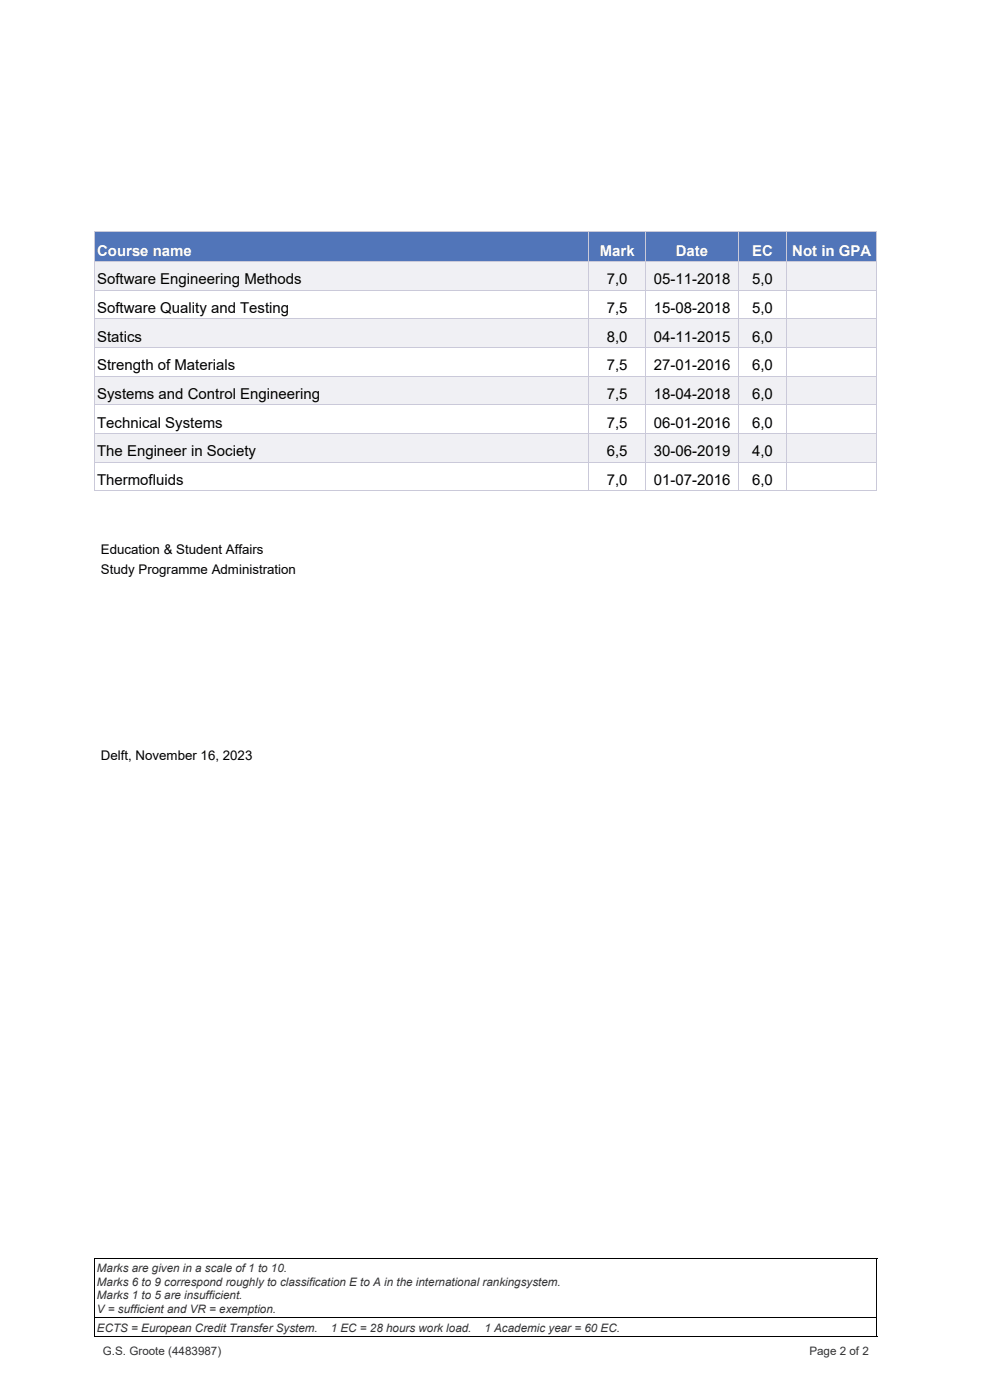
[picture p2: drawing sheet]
<svg xmlns="http://www.w3.org/2000/svg" width="210mm" height="297mm" viewBox="0 0 210 297" stroke-linecap="round" stroke-linejoin="round" font-family="sans-serif">
<defs><g id="words">
<g font-size="3.2" fill="#fff">
<text x="20.6" y="54.3">Course name</text>
<text x="127.2" y="54.3">Mark</text>
<text x="143.4" y="54.3">Date</text>
<text x="159.5" y="54.3">EC</text>
<text x="168.1" y="54.3">Not in GPA</text>
</g>
<g font-size="3.2">
<text x="20.6" y="60.3">Software Engineering Methods</text>
<text x="128.7" y="60.3">7,0</text>
<text x="138.7" y="60.3">05-11-2018</text>
<text x="159.5" y="60.3">5,0</text>
<text x="20.6" y="66.4">Software Quality and Testing</text>
<text x="128.7" y="66.4">7,5</text>
<text x="138.7" y="66.4">15-08-2018</text>
<text x="159.5" y="66.4">5,0</text>
<text x="20.6" y="72.5">Statics</text>
<text x="128.7" y="72.5">8,0</text>
<text x="138.7" y="72.5">04-11-2015</text>
<text x="159.5" y="72.5">6,0</text>
<text x="20.6" y="78.6">Strength of Materials</text>
<text x="128.7" y="78.6">7,5</text>
<text x="138.7" y="78.6">27-01-2016</text>
<text x="159.5" y="78.6">6,0</text>
<text x="20.6" y="84.7">Systems and Control Engineering</text>
<text x="128.7" y="84.7">7,5</text>
<text x="138.7" y="84.7">18-04-2018</text>
<text x="159.5" y="84.7">6,0</text>
<text x="20.6" y="90.7">Technical Systems</text>
<text x="128.7" y="90.7">7,5</text>
<text x="138.7" y="90.7">06-01-2016</text>
<text x="159.5" y="90.7">6,0</text>
<text x="20.6" y="96.8">The Engineer in Society</text>
<text x="128.7" y="96.8">6,5</text>
<text x="138.7" y="96.8">30-06-2019</text>
<text x="159.5" y="96.8">4,0</text>
<text x="20.6" y="102.9">Thermofluids</text>
<text x="128.7" y="102.9">7,0</text>
<text x="138.7" y="102.9">01-07-2016</text>
<text x="159.5" y="102.9">6,0</text>
</g>
<g font-size="2.8">
<text x="21.4" y="117.5">Education &amp; Student Affairs</text>
<text x="21.4" y="121.7">Study Programme Administration</text>
<text x="21.4" y="161.2">Delft, November 16, 2023</text>
</g>
<g font-size="2.5" fill="#333">
<text x="20.6" y="269.8">Marks are given in a scale of 1 to 10.</text>
<text x="20.6" y="272.7">Marks 6 to 9 correspond roughly to classification E to A in the international rankingsystem.</text>
<text x="20.6" y="275.7">Marks 1 to 5 are insufficient.</text>
<text x="20.6" y="278.6">V = sufficient and VR = exemption.</text>
<text x="20.6" y="282.6">ECTS = European Credit Transfer System.</text>
<text x="21.8" y="287.5">G.S. Groote (4483987)</text>
<text x="70.2" y="282.6">1 EC = 28 hours work load.</text>
<text x="102.8" y="282.6">1 Academic year = 60 EC.</text>
<text x="171.7" y="287.5">Page 2 of 2</text>
</g>
</g></defs>
<g fill="#5175b9">
<path d="M20.1 49.1h104.7v6.3h-104.7z"/>
<path d="M124.8 49.1h12.2v6.3h-12.2z"/>
<path d="M137 49.1h19.6v6.3h-19.6z"/>
<path d="M156.6 49.1h10.3v6.3h-10.3z"/>
<path d="M166.9 49.1h19.1v6.3h-19.1z"/>
</g>
<path d="M20.1 49.2h104.7M20.1 49.1v6.3M124.8 49.1v6.3M124.9 49.2h12.1M137 49.1v6.3M137.1 49.2h19.5M156.6 49.1v6.3M156.6 49.2h10.3M166.9 49.1v6.3M167 49.2h19M185.9 49.1v6.3" fill="none" stroke="#cacad9" stroke-width=".21"/>
<g fill="#f0f0f4">
<path d="M20.1 55.4h104.7v6.1h-104.7z"/>
<path d="M124.8 55.4h12.2v6.1h-12.2z"/>
<path d="M137 55.4h19.6v6.1h-19.6z"/>
<path d="M156.6 55.4h10.3v6.1h-10.3z"/>
<path d="M166.9 55.4h19.1v6.1h-19.1z"/>
</g>
<path d="M20.1 55.4v6.1M124.8 55.4v6.1M137 55.4v6.1M156.6 55.4v6.1M166.9 55.4v6.1M185.9 55.4v6.1" fill="none" stroke="#cac9d9" stroke-width=".21"/>
<path d="M20.2 55.5h104.6M124.9 55.5h12.1M137.1 55.5h19.5M156.6 55.5h10.3M167 55.5h18.8" fill="none" stroke="#cacad9" stroke-width=".21"/>
<g fill="#fff">
<path d="M20.1 61.5h104.7v6.1h-104.7z"/>
<path d="M124.8 61.5h12.2v6.1h-12.2z"/>
<path d="M137 61.5h19.6v6.1h-19.6z"/>
<path d="M156.6 61.5h10.3v6.1h-10.3z"/>
<path d="M166.9 61.5h19.1v6.1h-19.1z"/>
</g>
<path d="M20.1 61.5v6.1M20.2 61.5h104.6M124.8 61.5v6.1M124.9 61.5h12.1M137 61.5v6.1M137.1 61.5h19.5M156.6 61.5v6.1M156.6 61.5h10.3M166.9 61.5v6.1M167 61.5h18.8M185.9 61.5v6.1" fill="none" stroke="#cac9d9" stroke-width=".21"/>
<g fill="#f0f0f4">
<path d="M20.1 67.6h104.7v6.1h-104.7z"/>
<path d="M124.8 67.6h12.2v6.1h-12.2z"/>
<path d="M137 67.6h19.6v6.1h-19.6z"/>
<path d="M156.6 67.6h10.3v6.1h-10.3z"/>
<path d="M166.9 67.6h19.1v6.1h-19.1z"/>
</g>
<path d="M20.1 67.6v6.1M20.2 67.6h104.6M124.8 67.6v6.1M124.9 67.6h12.1M137 67.6v6.1M137.1 67.6h19.5M156.6 67.6v6.1M156.6 67.6h10.3M166.9 67.6v6.1M167 67.6h18.8M185.9 67.6v6.1" fill="none" stroke="#cac9d9" stroke-width=".21"/>
<g fill="#fff">
<path d="M20.1 73.7h104.7v6.1h-104.7z"/>
<path d="M124.8 73.7h12.2v6.1h-12.2z"/>
<path d="M137 73.7h19.6v6.1h-19.6z"/>
<path d="M156.6 73.7h10.3v6.1h-10.3z"/>
<path d="M166.9 73.7h19.1v6.1h-19.1z"/>
</g>
<path d="M20.1 73.6v6.2M20.2 73.7h104.6M124.8 73.6v6.2M124.9 73.7h12.1M137 73.6v6.2M137.1 73.7h19.5M156.6 73.6v6.2M156.6 73.7h10.3M166.9 73.6v6.2M167 73.7h18.8M185.9 73.6v6.2" fill="none" stroke="#cac9d9" stroke-width=".21"/>
<g fill="#f0f0f4">
<path d="M20.1 79.8h104.7v6.1h-104.7z"/>
<path d="M124.8 79.8h12.2v6.1h-12.2z"/>
<path d="M137 79.8h19.6v6.1h-19.6z"/>
<path d="M156.6 79.8h10.3v6.1h-10.3z"/>
<path d="M166.9 79.8h19.1v6.1h-19.1z"/>
</g>
<path d="M20.1 79.7v6.2M20.2 79.8h104.6M124.8 79.7v6.2M124.9 79.8h12.1M137 79.7v6.2M137.1 79.8h19.5M156.6 79.7v6.2M156.6 79.8h10.3M166.9 79.7v6.2M167 79.8h18.8M185.9 79.7v6.2" fill="none" stroke="#cac9d9" stroke-width=".21"/>
<g fill="#fff">
<path d="M20.1 85.9h104.7v6h-104.7z"/>
<path d="M124.8 85.9h12.2v6h-12.2z"/>
<path d="M137 85.9h19.6v6h-19.6z"/>
<path d="M156.6 85.9h10.3v6h-10.3z"/>
<path d="M166.9 85.9h19.1v6h-19.1z"/>
</g>
<path d="M20.1 85.8v6.1M20.2 85.9h104.6M124.8 85.8v6.1M124.9 85.9h12.1M137 85.8v6.1M137.1 85.9h19.5M156.6 85.8v6.1M156.6 85.9h10.3M166.9 85.8v6.1M167 85.9h18.8M185.9 85.8v6.1" fill="none" stroke="#cac9d9" stroke-width=".21"/>
<g fill="#f0f0f4">
<path d="M20.1 91.9h104.7v6.1h-104.7z"/>
<path d="M124.8 91.9h12.2v6.1h-12.2z"/>
<path d="M137 91.9h19.6v6.1h-19.6z"/>
<path d="M156.6 91.9h10.3v6.1h-10.3z"/>
<path d="M166.9 91.9h19.1v6.1h-19.1z"/>
</g>
<path d="M20.1 91.9v6.1M20.2 91.9h104.6M124.8 91.9v6.1M124.9 91.9h12.1M137 91.9v6.1M137.1 91.9h19.5M156.6 91.9v6.1M156.6 91.9h10.3M166.9 91.9v6.1M167 91.9h18.8M185.9 91.9v6.1" fill="none" stroke="#cac9d9" stroke-width=".21"/>
<g fill="#fff">
<path d="M20.1 98h104.7v6.1h-104.7z"/>
<path d="M124.8 98h12.2v6.1h-12.2z"/>
<path d="M137 98h19.6v6.1h-19.6z"/>
<path d="M156.6 98h10.3v6.1h-10.3z"/>
<path d="M166.9 98h19.1v6.1h-19.1z"/>
</g>
<g fill="none" stroke="#cac9d9" stroke-width=".21">
<path d="M20.1 98v6.1M20.2 98h104.6M124.8 98v6.1M124.9 98h12.1M137 98v6.1M137.1 98h19.5M156.6 98v6.1M156.6 98h10.3M166.9 98v6.1M167 98h18.8M185.9 98v6.1M20.1 104h104.7"/>
<path d="M124.9 104h12M137.1 104h19.4M156.6 104h10.2M167 104h18.9"/>
</g>
<g fill="#fff">
<path d="M20.9 114.4h50v4.2h-50z"/>
<path d="M20.9 118.6h50v4.2h-50z"/>
<path d="M20.9 122.8h50v39.5h-50z"/>
<path d="M20.1 263.3h169.8v28.6h-169.8z"/>
</g>
<path d="M20.1 267h166M20.1 266.9v16.7M20.2 279.6h165.7M186 266.9v16.7M20.1 283.6h166" fill="none" stroke="#000" stroke-width=".21"/>
<use href="#words"/>
</svg>
